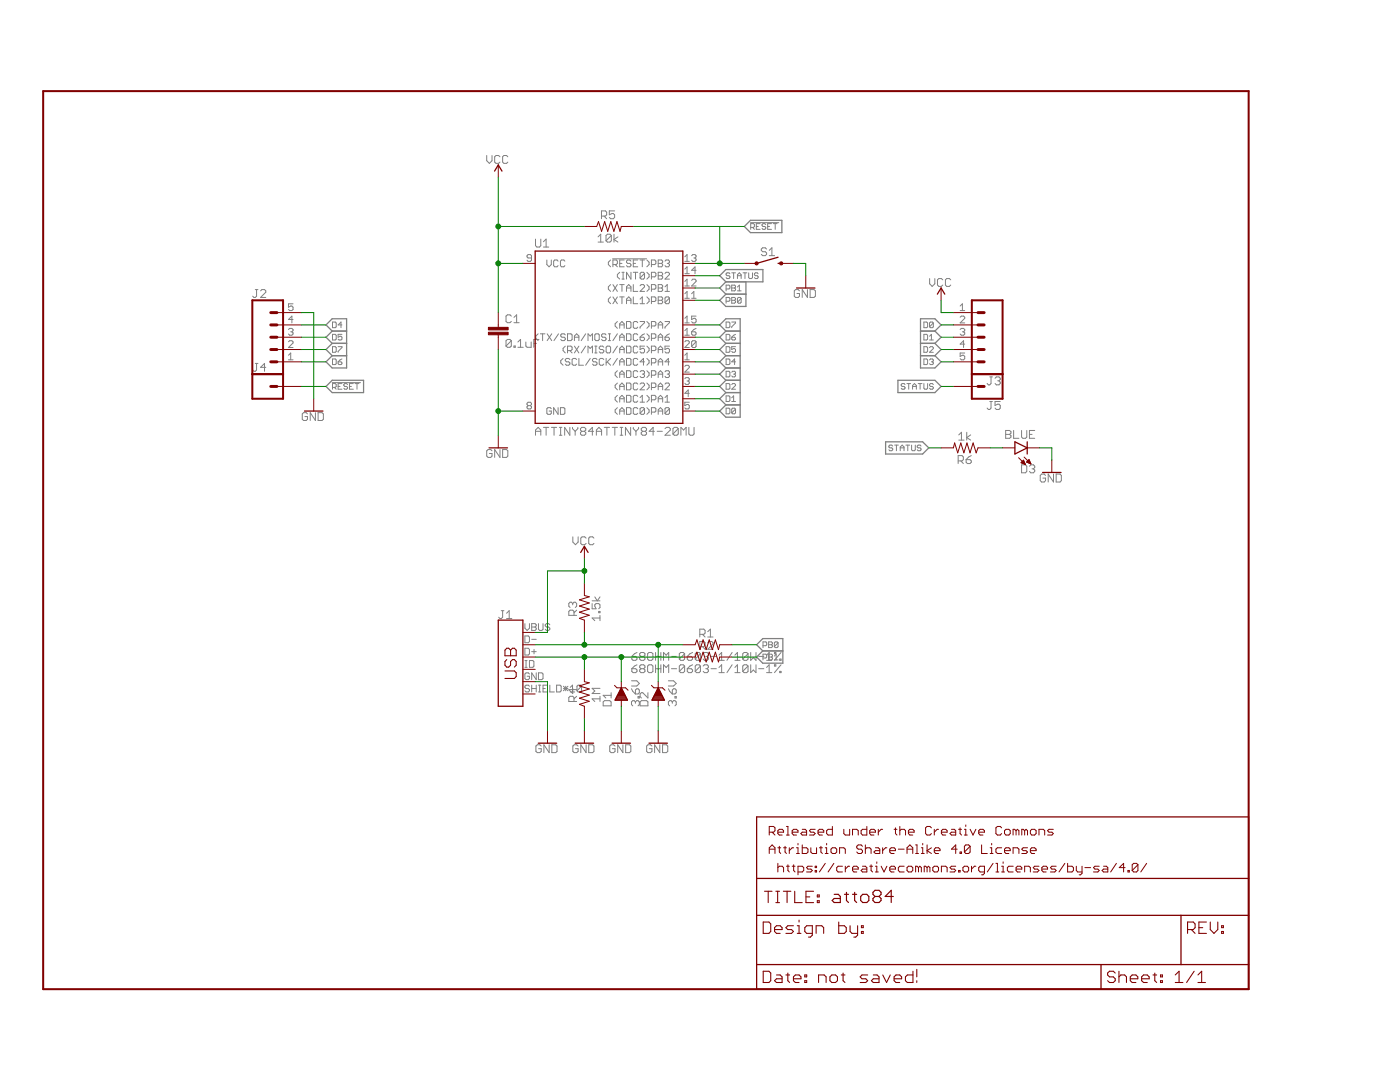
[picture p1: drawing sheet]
<svg xmlns="http://www.w3.org/2000/svg" width="279mm" height="216mm" viewBox="0 0 279 216" stroke-linecap="round" stroke-linejoin="round" font-family="sans-serif">
<g fill="none" stroke="#808080" stroke-width=".2">
<path d="M97.1 31v1.1l.6 .5 .5-.5v-1.1M99.8 31.3l-.3-.3h-.5l-.3 .3v1l.3 .3h.5l.3-.3M101.3 31.3l-.2-.3h-.5l-.3 .3v1l.3 .3h.5l.2-.3M50.9 57.8h.6M51.2 57.8v1.3l-.3 .3h-.2l-.3-.3M52 58l.3-.2h.5l.2 .2v.3l-1 1.1h1M106.1 51.5h-.7l-.2-.3 .2-.4h.5l.2 .2v.9l-.2 .3h-.5l-.2-.3M106.9 47.7v1.3l.2 .3h.6l.2-.3v-1.3M108.5 48.2l.5-.5v1.6M108.5 49.3h1M109.1 51.9v.9l.5 .4 .4-.4v-.9M111.4 52.1l-.2-.2h-.5l-.2 .2v.9l.2 .2h.5l.2-.2"/>
<path d="M112.7 52.1l-.2-.2h-.4l-.3 .2v.9l.3 .2h.4l.2-.2M119.4 47.3l.5-.6v1.6M119.4 48.3h1M120 43.1h.8l.3-.2v-.6l-.3-.2h-.8v1.5M120.5 43.1l.6 .5M121.9 59.2l-.5 .5v.5l.5 .4M121.9 51.9l-.5 .4v.5l.5 .4M121.9 56.8l-.5 .4v.5l.5 .4M122 47v1l-.3 .3h-.5l-.3-.3M122 47l-.3-.3h-.5l-.3 .3v1M122 47l-1.1 1M122.3 51.6h6.7"/>
<path d="M122.3 52.8h.7l.2-.2v-.5l-.2-.2h-.7v1.3M122.3 59.2l.9 1.4M122.3 56.8l.9 1.3M122.5 46.7v1.6M122.7 42.1h-1.1v.8l.5-.3h.3l.3 .3v.5l-.3 .2h-.5l-.3-.2M122.8 52.8l.4 .4M123.2 59.2l-.9 1.4M123.2 56.8l-.9 1.3M123.3 47.3l-.8 .5 .8 .5M123.7 59.2h.9M123.7 56.8h.9M123.7 54.3l-.5 .5v.4l.5 .5"/>
<path d="M123.7 52.6h.4M124.1 56.8v1.3M124.1 59.2v1.4M124.1 55.7h.5M124.1 54.3h.5M124.4 54.3v1.4M124.6 51.9h-.9v1.3h.9M125 58.1v-.9l.5-.4 .4 .4v.9M125 59.9h.9M125 57.5h.9M125.9 52.1l-.2-.2h-.5l-.2 .4 .2 .3h.5l.2 .4-.2 .2h-.5l-.2-.2M125.9 54.3v1.4l-.9-1.4v1.4"/>
<path d="M126.4 56.8v1.3h.9M126.4 59.2v1.4h.9M126.4 54.3h.9M126.4 52.6h.4M126.8 54.3v1.4M127.3 51.9h-.9v1.3h.9M127.7 51.9h.9M127.7 57l.3-.2h.4l.2 .2v.2l-.9 .9h.9M127.7 59.7l.5-.5v1.4M128.2 51.9v1.3M128.6 54.6v.9l-.2 .2h-.4l-.3-.2M128.6 54.6l-.2-.3h-.4l-.3 .3v.9"/>
<path d="M128.6 54.6l-.9 .9M129.1 51.9l.4 .4v.5l-.4 .4M129.1 54.3l.4 .5v.4l-.4 .5M129.1 56.8l.4 .4v.5l-.4 .4M129.1 59.2l.4 .5v.5l-.4 .4M130 52.8h.7l.2-.2v-.5l-.2-.2h-.7v1.3M130 55.2h.7l.2-.2v-.4l-.2-.3h-.7v1.4M130 57.7h.7l.2-.2v-.5l-.2-.2h-.7v1.3M131.4 51.9h.6l.2 .2-.2 .5 .2 .4-.2 .2h-.6zM131.4 54.3h.6l.2 .3-.2 .4 .2 .5-.2 .2h-.6zM131.4 56.8h.6l.2 .2-.2 .5 .2 .4-.2 .2h-.6zM131.4 59.2h.6l.2 .3-.2 .4 .2 .5-.2 .2h-.6z"/>
<path d="M131.4 59.9h.6M131.4 57.5h.6M131.4 55h.6M131.4 52.6h.6M132.7 52.1l.2-.2h.5l.2 .2-.2 .5M132.7 54.6l.2-.3h.5l.2 .3v.2l-.9 .9h.9M132.7 57.2l.5-.4v1.3M132.7 58.1h.9M133.2 52.6h.2M133.4 52.6l.2 .2-.2 .4h-.5l-.2-.2M133.6 59.5v.9l-.2 .2h-.5l-.2-.2M133.6 59.5l-.2-.3h-.5l-.2 .3v.9"/>
<path d="M133.6 59.5l-.9 .9M136.7 52.2h.9M136.7 51.2l.4-.4v1.4M136.7 53.7l.4-.4v1.3M136.7 56.2l.4-.5v1.4M136.7 58.6l.4-.4v1.3M136.7 59.5h.9M136.7 57.1h.9M136.7 54.6h.9M138 51l.3-.2h.4l.2 .2-.2 .5M138 55.9l.3-.2h.4l.2 .2v.3l-.9 .9h.9M138 59.5h.9"/>
<path d="M138 58.6l.5-.4v1.3M138.5 51.5h.2M138.7 51.5l.2 .2-.2 .5h-.4l-.3-.3M138.9 53.9h-.9l.7-.6v1.3M144.9 57.7h.6l.2-.2v-.4l-.2-.2h-.6v1.1M145.7 54.6l-.2-.2h-.4l-.2 .4 .2 .2h.4l.2 .4-.2 .2h-.4l-.2-.2M146 59.4h.6l.2 .1-.2 .4 .2 .4-.2 .2h-.6zM146 59.9h.6M146 57.5h.6M146 56.9h.6l.2 .2-.2 .4 .2 .3-.2 .2h-.6zM146 54.4h.8M146.4 54.4v1.2"/>
<path d="M147.2 55.6v-.8l.4-.4 .3 .4v.8M147.2 55h.7M147.2 58h.7M147.2 57.3l.4-.4v1.1M147.9 59.5l-.2-.1h-.3l-.2 .1v.8M147.9 59.5v.8l-.2 .2h-.3l-.2-.2M147.9 59.5l-.7 .8M148.3 54.4h.8M148.7 54.4v1.2M149.4 54.4v1l.2 .2h.4l.2-.2v-1M149.8 44.4h5.6M149.8 45.4h.6l.2-.2v-.4l-.2-.2h-.6v1.2"/>
<path d="M150.2 45.4l.4 .4M150.9 45.2h.4M151.3 54.6l-.2-.2h-.4l-.1 .2 .1 .4h.4l.2 .2-.2 .4h-.4l-.1-.2M151.7 44.6h-.8v1.2h.8M152.8 44.8l-.2-.2h-.3l-.2 .2 .2 .4h.3l.2 .2-.2 .4h-.3l-.2-.2M153 49.7l-.3-.3h-.5l-.3 .3v.3l.3 .2h.5l.3 .3v.3l-.3 .2h-.5l-.3-.2M153.2 45.2h.4M153.5 51h1.1M153.5 50l.6-.6v1.6M154 44.6h-.8v1.2h.8M154.3 44.6h.8M154.7 44.6v1.2"/>
<path d="M159.6 58l-.3-.2h-.5l-.3 .2v1.1l.3 .3h.5l.3-.3v-.5h-.6M161.1 57.8v1.6l-1-1.6v1.6M161.7 57.8h.8l.2 .2v1.1l-.2 .3h-.8zM185.5 55.6v1l.5 .5 .6-.5v-1M188.2 55.8l-.3-.2h-.5l-.3 .2v1.1l.3 .2h.5l.3-.2M189.7 55.8l-.2-.2h-.6l-.2 .2v1.1l.2 .2h.6l.2-.2M50.9 72.5h.6M51.2 72.5v1.3l-.3 .3h-.2l-.3-.3M53 73.3h-1l.8-.8v1.6M57.6 71.8h.9M57.6 68.2l.2-.2h.5l.2 .2v.2l-.9 .9h.9M57.6 65.7l.2-.2h.5l.2 .2v.3l-.2 .2"/>
<path d="M57.6 70.9l.4-.5v1.4M58 66.2h.3M58.3 66.2l.2 .2v.3l-.2 .2h-.5l-.2-.2M58.5 60.6h-.9v.7l.4-.2h.3l.2 .2v.4l-.2 .3h-.5l-.2-.3M58.5 63.8h-.9l.7-.7v1.3M66.3 76.3h5.6M66.4 64.3h.5l.2 .2v.7l-.2 .2h-.5zM66.4 66.7h.5l.2 .2v.8l-.2 .1h-.5zM66.4 77.3h.5l.2-.2v-.4l-.2-.2h-.5v1.2M66.4 69.2h.5l.2 .2v.7l-.2 .2h-.5zM66.4 71.6h.5l.2 .2v.8l-.2 .1h-.5zM66.7 77.3l.4 .4"/>
<path d="M67.5 77.1h.4M67.5 72.2h.6l.1 .4-.1 .1h-.4l-.2-.1zM67.5 69.2h.7v.2l-.7 .7v.2M68.2 64.8h-.7l.6-.5v1.1M68.2 66.7h-.7v.6l.4-.2 .3 .2v.4l-.1 .1h-.4l-.2-.1M68.2 76.5h-.7v1.2h.7M68.2 71.6l-.7 .6M69.4 76.7l-.2-.2h-.4l-.2 .4 .2 .2h.4l.2 .4-.2 .2h-.4l-.2-.2M69.7 77.1h.4M70.5 76.5h-.8v1.2h.8M70.9 76.5h.7M71.2 76.5v1.2"/>
<path d="M102 63.1l-.2-.3h-.5l-.3 .3v1l.3 .3h.5l.2-.3M102 68l-.2-.3h-.5l-.3 .3v1M102 68v1l-.2 .3h-.5l-.3-.3M102 68l-1 1M102.6 69h.2v.3h-.2zM102.6 64.4h1M102.6 63.3l.5-.5v1.6M103.4 69.3h1M103.4 68.2l.5-.5v1.6M104.9 68.2v.8l.3 .3h.8v-1.1M106.5 68.5h.6M107.4 66.6l-.5 .5v.4l.5 .5"/>
<path d="M107.6 67.7h-1.1v1.6M107.8 66.6h1M108.3 66.6v1.4M109.2 66.6l.9 1.4M110.1 66.6l-.9 1.4M111.5 66.6l-.9 1.4M112.4 71.5l-.5 .5v.4l.5 .5M112.8 66.8l-.2-.2h-.5l-.2 .2v.3l.2 .2h.5l.2 .2v.2l-.2 .3h-.5l-.2-.3M112.8 69.1l-.4 .4v.5l.4 .4M113.3 70h.6l.3-.3v-.4l-.3-.2h-.6v1.3M113.3 66.6h.6l.3 .2v.9l-.3 .3h-.6zM113.7 71.7l-.2-.2h-.4l-.3 .2v.3l.3 .2h.4l.2 .2v.2l-.2 .3h-.4l-.3-.3"/>
<path d="M113.7 70l.5 .4M114.6 68v-.9l.5-.5 .4 .5v.9M114.6 69.1l.9 1.3M114.6 67.3h.9M115.1 71.7l-.2-.2h-.5l-.2 .2v.9l.2 .3h.5l.2-.3M115.5 71.5v1.4h.9M115.5 69.1l-.9 1.3M116.9 69.1l-.9 1.3M116.9 66.6l-.9 1.4M117.3 68v-1.4l.5 .5 .4-.5v1.4M117.3 70.4v-1.3l.5 .4 .4-.4v1.3M117.8 71.5l-.9 1.4"/>
<path d="M118.7 69.1h.4M118.7 70.4h.4M118.9 66.6h.5l.2 .2v.9l-.2 .3h-.5l-.2-.3v-.9zM118.9 69.1v1.3M119.1 71.7l-.2-.2h-.4l-.3 .2v.3l.3 .2h.4l.2 .2v.2l-.2 .3h-.4l-.3-.3M120.5 69.3l-.2-.2h-.5l-.2 .2v.2l.2 .2h.5l.2 .3v.2l-.2 .2h-.5l-.2-.2M120.5 71.7l-.2-.2h-.5l-.2 .2v.9l.2 .3h.5l.2-.3M120.9 66.8l-.2-.2h-.4l-.2 .2 .2 .5h.4l.2 .2-.2 .5h-.4l-.2-.3M121 71.5v1.4M121.2 69.1h.4l.3 .2v.9l-.3 .2h-.4l-.2-.2v-.9zM121.2 72.2l.7 .7M121.4 66.6h.5"/>
<path d="M121.4 68h.5M121.6 66.6v1.4M121.9 71.5l-.9 .9M123.2 74l-.4 .4v.5l.4 .4M123.2 64.2l-.4 .4v.4l.4 .5M123.2 76.4l-.4 .5v.4l.4 .5M123.2 78.9l-.4 .4v.5l.4 .4M123.2 71.5l-.9 1.4M123.2 69.1l-.9 1.3M123.2 66.6l-.9 1.4M123.7 65.5v-.9l.4-.4 .5 .4v.9M123.7 68v-.9l.4-.5 .5 .5v.9"/>
<path d="M123.7 70.4v-.9l.4-.4 .5 .4v.9M123.7 72.9v-.9l.4-.5 .5 .5v.9M123.7 75.3v-.9l.4-.4 .5 .4v.9M123.7 77.8v-.9l.4-.5 .5 .5v.9M123.7 74.7h.9M123.7 77.1h.9M123.7 79.6h.9M123.7 72.2h.9M123.7 69.7h.9M123.7 67.3h.9M123.7 64.8h.9M125 69.1h.7l.2 .2v.9l-.2 .2h-.7z"/>
<path d="M125 60.6v-.9l.5-.5 .4 .5v.9M125 64.2h.7l.2 .2v.9l-.2 .2h-.7zM125 66.6h.7l.2 .2v.9l-.2 .3h-.7zM125 71.5h.7l.2 .2v.9l-.2 .3h-.7zM125 74h.7l.2 .2v.9l-.2 .2h-.7zM125 76.4h.7l.2 .2v1l-.2 .2h-.7zM125 78.9h.7l.2 .2v.9l-.2 .2h-.7zM127.3 64.4l-.2-.2h-.5l-.2 .2v.9l.2 .2h.5l.2-.2M127.3 66.8l-.2-.2h-.5l-.2 .2v.9l.2 .3h.5l.2-.3M127.3 69.3l-.2-.2h-.5l-.2 .2v.9l.2 .2h.5l.2-.2M127.3 71.7l-.2-.2h-.5l-.2 .2v.9l.2 .3h.5l.2-.3M127.3 74.2l-.2-.2h-.5l-.2 .2v.9l.2 .2h.5l.2-.2"/>
<path d="M127.3 76.6l-.2-.2h-.5l-.2 .2v1l.2 .2h.5l.2-.2M127.3 79.1l-.2-.2h-.5l-.2 .2v.9l.2 .2h.5l.2-.2M127.7 74.2l.3-.2h.4l.2 .2-.2 .5M127.7 64.2h.9v.2l-.9 .9v.2M127.7 67.3h.7l.2 .2v.2l-.2 .3h-.4l-.3-.3zM127.7 76.6l.3-.2h.4l.2 .2v.3l-.9 .9h.9M127.7 79.3l.5-.4v1.3M127.7 60.6h.9M128.2 74.7h.2M128.4 74.7l.2 .2-.2 .4h-.4l-.3-.2M128.6 69.1h-.9v.6l.5-.2h.2l.2 .2v.5l-.2 .2h-.4l-.3-.2M128.6 72.2h-.9l.7-.7v1.4"/>
<path d="M128.6 66.6l-.4 .2-.5 .5M129.1 78.9l.4 .4v.5l-.4 .4M129.1 76.4l.4 .5v.4l-.4 .5M129.1 74l.4 .4v.5l-.4 .4M129.1 64.2l.4 .4v.4l-.4 .5M129.1 66.6l.4 .5v.4l-.4 .5M129.1 69.1l.4 .4v.5l-.4 .4M129.1 71.5l.4 .5v.4l-.4 .5M130 70h.7l.2-.3v-.4l-.2-.2h-.7v1.3M130 74.9h.7l.2-.2v-.5l-.2-.2h-.7v1.3M130 60.2h.7l.2-.3v-.4l-.2-.3h-.7v1.4M130 65h.7l.2-.2v-.4l-.2-.2h-.7v1.3"/>
<path d="M130 67.5h.7l.2-.2v-.5l-.2-.2h-.7v1.4M130 72.4h.7l.2-.2v-.5l-.2-.2h-.7v1.4M130 77.3h.7l.2-.2v-.5l-.2-.2h-.7v1.4M130 79.8h.7l.2-.2v-.5l-.2-.2h-.7v1.3M131.4 70.4v-.9l.4-.4 .4 .4v.9M131.4 68v-.9l.4-.5 .4 .5v.9M131.4 74.7h.8M131.4 65.5v-.9l.4-.4 .4 .4v.9M131.4 72.9v-.9l.4-.5 .4 .5v.9M131.4 75.3v-.9l.4-.4 .4 .4v.9M131.4 77.8v-.9l.4-.5 .4 .5v.9M131.4 77.1h.8"/>
<path d="M131.4 79.6h.8M131.4 72.2h.8M131.4 69.7h.8M131.4 67.3h.8M131.4 64.8h.8M132.7 74.2l.2-.2h.5l.2 .2-.2 .5M132.7 64.2h.9v.2l-.9 .9v.2M132.7 67.3h.7l.2 .2v.2l-.2 .3h-.5l-.2-.3zM132.7 76.6l.2-.2h.5l.2 .2v.3l-.9 .9h.9M132.7 79.3l.5-.4v1.3M133.2 74.7h.2M133.4 74.7l.2 .2-.2 .4h-.5l-.2-.2"/>
<path d="M133.6 69.1h-.9v.6l.5-.2h.2l.2 .2v.5l-.2 .2h-.5l-.2-.2M133.6 72.2h-.9l.7-.7v1.4M133.6 66.6l-.4 .2-.5 .5M136.7 75.6l.2-.2h.5l.2 .2-.2 .4M136.7 73.1l.2-.2h.5l.2 .2v.2l-.9 1h.9M136.7 68.2l.2-.2h.5l.2 .2v.2l-.9 .9h.9M136.7 70.9l.4-.5v1.4M136.7 63.5l.4-.4v1.3M136.7 66l.4-.5v1.4M136.7 71.8h.9M136.7 66.9h.9M136.7 64.4h.9"/>
<path d="M137.1 76h.3M137.4 76l.2 .2-.2 .5h-.5l-.2-.2M137.6 78.5h-.9l.7-.7v1.3M138 66.2h.7l.2 .2v.3l-.2 .2h-.4l-.3-.2zM138.9 68.2v.9l-.2 .2h-.4l-.3-.2M138.9 68.2l-.2-.2h-.4l-.3 .2v.9M138.9 63.1h-.9v.7l.5-.3h.2l.2 .3v.4l-.2 .2h-.4l-.3-.2M138.9 68.2l-.9 .9M138.9 65.5l-.4 .2-.5 .5M144.9 60.1h.6l.2-.2v-.4l-.2-.1h-.6v1.1M144.9 76.5h.6l.2 .2v.8l-.2 .2h-.6zM144.9 74.1h.6l.2 .2v.7l-.2 .2h-.6z"/>
<path d="M144.9 71.6h.6l.2 .2v.8l-.2 .1h-.6zM144.9 79h.6l.2 .2v.7l-.2 .2h-.6zM144.9 64.3h.6l.2 .2v.7l-.2 .2h-.6zM144.9 66.7h.6l.2 .2v.8l-.2 .1h-.6zM144.9 69.2h.6l.2 .2v.7l-.2 .2h-.6zM146 67.3h.6l.2 .4-.2 .1h-.4l-.2-.1zM146 74.3l.2-.2h.4l.2 .2-.2 .4M146 64.3h.8v.2l-.8 .7v.2M146 76.7l.2-.2h.4l.2 .2v.2l-.8 .8h.8M146 79.4l.4-.4v1.1M146.4 74.7h.2M146.6 74.7l.2 .1-.2 .4h-.4l-.2-.2"/>
<path d="M146.8 72.2h-.8l.6-.6v1.1M146.8 69.2h-.8v.5l.4-.1 .4 .1v.4l-.2 .2h-.4l-.2-.2M146.8 66.7l-.8 .6M180.6 76.7l-.2-.2h-.4l-.1 .2 .1 .4h.4l.2 .2-.2 .4h-.4l-.1-.2M181 76.5h.7M181.4 76.5v1.2M182.1 77.1h.8M182.1 77.7v-.8l.4-.4 .4 .4v.8M183.2 76.5h.8M183.6 76.5v1.2M184.4 64.3h.5l.2 .2v.7l-.2 .2h-.5zM184.4 66.7h.5l.2 .2v.8l-.2 .1h-.5z"/>
<path d="M184.4 69.2h.5l.2 .2v.7l-.2 .2h-.5zM184.4 71.6h.5l.2 .2v.8l-.2 .1h-.5zM184.4 76.5v1l.2 .2h.3l.2-.2v-1M185.5 69.4l.2-.2h.4l.2 .2v.2l-.8 .7h.8M185.5 71.8l.2-.2h.4l.2 .2-.2 .4M185.5 67.8h.8M185.5 67.1l.4-.4v1.1M185.9 72.2h.2M186.1 72.2l.2 .2-.2 .3h-.4l-.2-.1M186.3 64.5l-.2-.2h-.4l-.2 .2v.7M186.3 76.7l-.2-.2h-.4l-.2 .4 .2 .2h.4l.2 .4-.2 .2h-.4l-.2-.2M186.3 64.5v.7l-.2 .2h-.4l-.2-.2"/>
<path d="M186.3 64.5l-.8 .7M191.6 65.7l.3-.2h.4l.2 .2v.3l-.2 .2M191.6 63.3l.3-.2h.4l.2 .2v.2l-.9 .9h.9M191.6 62h.9M191.6 61.1l.5-.5v1.4M192.1 66.2h.2M192.3 66.2l.2 .2v.3l-.2 .2h-.4l-.3-.2M192.5 70.4h-.9v.7l.5-.2h.2l.2 .2v.5l-.2 .2h-.4l-.3-.2M192.5 68.7h-.9l.7-.7v1.3M197.5 75.2h.6M197.8 75.2v1.3l-.3 .3h-.2l-.3-.3M198.6 75.5l.2-.3h.6l.2 .3v.2l-.2 .3"/>
<path d="M199.1 76h.3M199.4 76l.2 .3v.2l-.2 .3h-.6l-.2-.3M61.4 82.6l-.3-.3h-.5l-.3 .3v1.1l.3 .2h.5l.3-.2v-.6h-.5M62.9 82.3v1.6l-1-1.6v1.6M63.5 82.3h.8l.2 .3v1.1l-.2 .2h-.8zM98.2 90l-.3-.3h-.5l-.3 .3v1l.3 .3h.5l.3-.3v-.5h-.5M99.8 89.7v1.6l-1.1-1.6v1.6M100.3 89.7h.8l.2 .3v1l-.2 .3h-.8zM105.4 80.9l-.2-.2v-.2l.2-.2h.5l.2 .2-.2 .4M105.4 80.9l-.2 .3v.2l.2 .2h.5l.2-.2v-.2l-.2-.3M105.4 80.9h.5M106.9 86.8v-1l.5-.5 .5 .5v1"/>
<path d="M106.9 86.1h1M108.5 85.3h1M109 85.3v1.5M110 81.6l-.2-.3h-.5l-.2 .3v.9l.2 .2h.5l.2-.2v-.5h-.4M110 85.3h1.1M110.6 85.3v1.5M111.4 81.3v1.4l-.9-1.4v1.4M111.6 85.3h.5M111.6 86.8h.5M111.8 81.3h.7l.2 .3v.9l-.2 .2h-.7zM111.9 85.3v1.5M113.7 85.3v1.5l-1-1.5v1.5"/>
<path d="M114.3 85.3v.2l.5 .6M114.8 86.1v.7M115.3 85.3v.2l-.5 .6M116.1 86.1h.5M116.1 86.1l-.3-.3v-.3l.3-.2h.5l.3 .2v.3l-.3 .3M116.1 86.1l-.3 .2v.3l.3 .2h.5l.3-.2v-.3l-.3-.2M118.5 86.1h-1.1l.8-.8v1.5M119 86.1h1.1M119 86.8v-1l.5-.5 .6 .5v1M120.6 85.3h1M121.1 85.3v1.5M122.2 85.3h1"/>
<path d="M122.7 85.3v1.5M123.2 81.3l-.4 .5v.4l.4 .5M123.7 80.2v-.9l.4-.4 .5 .4v.9M123.7 82.7v-.9l.4-.5 .5 .5v.9M123.7 82h.9M123.8 85.3h.5M123.8 86.8h.5M124 85.3v1.5M125 81.3h.7l.2 .3v.9l-.2 .2h-.7zM125.9 85.3v1.5l-1.1-1.5v1.5M126.4 85.3v.2l.5 .6M126.9 86.1v.7"/>
<path d="M127.3 81.6l-.2-.3h-.5l-.2 .3v.9l.2 .2h.5l.2-.2M127.4 85.3v.2l-.5 .6M127.7 80.2h.9M128.2 86.1h.6M128.2 86.1l-.2-.3v-.3l.2-.2h.6l.2 .2v.3l-.2 .3M128.2 86.1l-.2 .2v.3l.2 .2h.6l.2-.2v-.3l-.2-.2M128.6 81.6v.9l-.2 .2h-.4l-.3-.2M128.6 81.6l-.2-.3h-.4l-.3 .3v.9M128.6 81.6l-.9 .9M129.1 81.3l.4 .5v.4l-.4 .5M130 82.2h.7l.2-.2v-.4l-.2-.3h-.7v1.4M130.6 86.1h-1l.7-.8v1.5"/>
<path d="M131.1 86.1h1.1M131.4 80.2v-.9l.4-.4 .4 .4v.9M131.4 82.7v-.9l.4-.5 .4 .5v.9M131.4 82h.8M132.7 85.5l.3-.2h.5l.3 .2v.3l-1.1 1h1.1M132.7 80.2h.9M133.6 81.6v.9l-.2 .2h-.5l-.2-.2M133.6 81.6l-.2-.3h-.5l-.2 .3v.9M133.6 81.6l-.9 .9M135.4 85.5l-.3-.2h-.5l-.3 .2v1.1M135.4 85.5v1.1l-.3 .2h-.5l-.3-.2M135.4 85.5l-1.1 1.1"/>
<path d="M135.9 86.8v-1.5l.5 .5 .5-.5v1.5M137.5 85.3v1.3l.2 .2h.6l.2-.2v-1.3M137.6 80.3h-.9v.6l.4-.2h.3l.2 .2v.5l-.2 .2h-.5l-.2-.2M144.9 81.4h.6l.2 .2v.8l-.2 .2h-.6zM146 80.1h.8M146.8 81.6l-.2-.2h-.4l-.2 .2v.8M146.8 81.6v.8l-.2 .2h-.4l-.2-.2M146.8 81.6l-.8 .8M178.2 89l-.2-.2h-.4l-.2 .2 .2 .4h.4l.2 .2-.2 .3h-.4l-.2-.2M178.5 88.8h.8M178.9 88.8v1.1M179.7 89.4h.7"/>
<path d="M179.7 89.9v-.7l.3-.4 .4 .4v.7M180.8 88.8h.7M181.2 88.8v1.1M181.9 88.8v.9l.2 .2h.4l.2-.2v-.9M183.8 89l-.2-.2h-.4l-.2 .4 .2 .2h.4l.2 .3-.2 .2h-.4l-.2-.2M191.2 92h.8l.3-.3v-.5l-.3-.3h-.8v1.6M191.3 86.8l.6-.5v1.5M191.3 87.8h1.1M191.7 92l.6 .5M192.8 91.7h.8l.2 .3v.2l-.2 .3h-.5l-.3-.3zM192.9 86.3v1.5M193.7 86.8l-.8 .5 .8 .5"/>
<path d="M193.8 90.9l-.5 .3-.5 .5M197.5 80.1h.6M197.8 80.1v1.3l-.3 .3h-.2l-.3-.3M199.6 80.1h-1v.8l.5-.3h.3l.2 .3v.5l-.2 .3h-.6l-.2-.3M200.7 85.9h.8l.3 .2v.3l-.3 .3 .3 .2v.3l-.3 .3h-.8zM200.7 86.7h.8M202.3 85.9v1.6h1M203.9 85.9v1.3l.2 .3h.6l.2-.3v-1.3M203.9 92.8h.8l.2 .2v1.1l-.2 .2h-.8zM205.4 86.7h.6M205.4 93l.3-.2h.5l.3 .2v.3l-.3 .3M206 93.6h.2"/>
<path d="M206.2 93.6l.3 .2v.3l-.3 .2h-.5l-.3-.2M206.5 85.9h-1.1v1.6h1.1M208.7 94.9l-.3-.3h-.5l-.3 .3v1l.3 .3h.5l.3-.3v-.5h-.6M210.2 94.6v1.6l-1-1.6v1.6M210.8 94.6h.8l.2 .3v1l-.2 .3h-.8zM114.3 107.1v1.1l.6 .5 .5-.5v-1.1M117 107.4l-.3-.3h-.5l-.3 .3v1l.3 .3h.5l.3-.3M118.2 119.9h1.5M118.5 107.4l-.2-.3h-.5l-.3 .3v1l.3 .3h.5l.2-.3M118.7 119.1l.5 .8 .5-.8M100 121.9h.6M100.3 121.9v1.3l-.3 .2h-.2l-.3-.2"/>
<path d="M101.1 123.4h1.1M101.1 122.4l.5-.5v1.5M104.8 124.4v.9l.4 .5 .5-.5v-.9M104.8 126.9h.6l.3 .2v.9l-.3 .2h-.6zM104.8 129.3h.6l.3 .3v.9l-.3 .2h-.6zM104.8 133.2h.4M104.8 131.8h.4M105 131.8v1.4M105.7 134.5l-.3-.2h-.4l-.2 .2v.9l.2 .2h.4l.3-.2v-.5h-.5M105.7 136.9l-.3-.2h-.4l-.2 .2v.3l.2 .2h.4l.3 .2v.2l-.3 .3h-.4l-.2-.3M105.7 131.8h.6l.3 .2v.9l-.3 .3h-.6zM106.1 130h.9"/>
<path d="M106.1 127.6h.9M106.1 124.4h.7l.2 .3-.2 .4 .2 .5-.2 .2h-.7zM106.1 136.7v1.4M106.1 125.1h.7M106.1 137.4h.9M106.6 129.6v.9M107 134.3v1.3l-.9-1.3v1.3M107 136.7v1.4M107.5 124.4v1.2l.2 .2h.4l.3-.2v-1.2M107.5 134.3h.6l.3 .2v.9l-.3 .2h-.6zM107.5 136.7h.4M107.5 138.1h.4"/>
<path d="M107.7 136.7v1.4M108.4 137.4h.4M109.3 136.7h-.9v1.4h.9M109.7 124.7l-.2-.3h-.4l-.3 .5 .3 .2h.4l.2 .5-.2 .2h-.4l-.3-.2M109.7 136.7v1.4h.9M111.1 136.7h.7l.2 .2v.9l-.2 .3h-.7zM112.4 137.4h.9M112.4 136.9l.9 .9M112.9 136.9v.9M113.3 136.9l-.9 .9M113.8 137.2l.5-.5v1.4M113.8 138.1h.9"/>
<path d="M114.3 120.4v.3M114.3 137.4v1l-.8-.8h1.6M114.3 120.4l-.3-.2h-.2l-.3 .2v.5l.3 .3M114.3 120.4l.3-.2h.2l.3 .2v.5l-.3 .3M114.6 122.8v-.8l-.3-.2h-.5l-.3 .2v.8h1.6M114.6 140v-.8l-.3-.3h-.5l-.3 .3v.8h1.6M115.1 121.8l-.5 .5M115.1 138.9l-.5 .5M116.1 136.9l-.3-.2h-.4l-.3 .2v.9M116.1 136.9v.9l-.3 .3h-.4l-.3-.3M116.1 136.9l-1 .9M118.2 120.4v1.1h.8l-.3-.6v-.2l.3-.3h.5l.2 .3v.5l-.2 .3"/>
<path d="M119.5 122h.2v.3h-.2zM119.7 123.3h-1.5l.5 .5M119.7 122.8v1M119.7 138.9v1.1M119.7 139.4h-1.5l.5 .6M119.7 137.4h-1.5l.5 .5-.5 .5h1.5M122 138.2v1.1M122 138.7h-1.6l.5 .6M126 137.4l.3 .5 .5 .6M126 135.8h1.1l.5 .6-.5 .5h-1.1M126.1 131h.8l.2 .2v.3l-.2 .3h-.6l-.2-.3zM126.1 133.4h.8l.2 .3v.3l-.2 .2h-.6l-.2-.2z"/>
<path d="M126.8 137.7l.3-.3h.2l.3 .3v.5l-.3 .3h-.5zM127.1 130.2l-.5 .3-.5 .5M127.1 132.7l-.5 .2-.5 .5M127.3 139h.3v.3h-.3zM127.9 131l-.2 .2v.3l.2 .3h.6l.2-.3v-.3l-.2-.2M127.9 131h.6M127.9 131l-.2-.3v-.2l.2-.3h.6l.2 .3v.2l-.2 .3M127.9 133.4l-.2-.2v-.3l.2-.2h.6l.2 .2v.3l-.2 .2M127.9 133.4l-.2 .3v.3l.2 .2h.6l.2-.2v-.3l-.2-.3M127.9 133.4h.6M129.2 130.5l.3-.3h.5l.3 .3v1l-.3 .3h-.5l-.3-.3zM129.2 132.9l.3-.2h.5l.3 .2v1.1l-.3 .2h-.5l-.3-.2z"/>
<path d="M129.3 138.2v1.1l-1-1.1h-.3l-.3 .3v.5l.3 .3M130.8 131h1.1M130.8 130.2v1.6M130.8 132.7v1.5M130.8 133.4h1.1M131.9 130.2v1.6M131.9 132.7v1.5M132.4 131.8v-1.6l.5 .5 .6-.5v1.6M132.4 134.2v-1.5l.5 .5 .6-.5v1.5M133.4 135.8h1l.6 .6-.6 .5h-1M133.4 137.4l.2 .5 .6 .6M134 131h1"/>
<path d="M134 133.4h1M134.2 137.7l.2-.3h.3l.3 .3v.5l-.3 .3h-.5zM134.7 139h.3v.3h-.3zM136.6 130.5v1l-.2 .3h-.6l-.2-.3M136.6 130.5l-.2-.3h-.6l-.2 .3v1M136.6 132.9l-.2-.2h-.6l-.2 .2v1.1M136.6 132.9v1.1l-.2 .2h-.6l-.2-.2M136.6 130.5l-1 1M136.6 132.9l-1 1.1M137.2 131h.7l.3 .2v.3l-.3 .3h-.5l-.2-.3zM137.2 133.4h.7l.3 .3v.3l-.3 .2h-.5l-.2-.2zM138.2 130.2l-.5 .3-.5 .5"/>
<path d="M138.2 132.7l-.5 .2-.5 .5M139.7 126.6h.8l.2-.3v-.5l-.2-.3h-.8v1.6M139.7 129h.8l.2-.2v-.6l-.2-.2h-.8v1.6M139.8 130.5v1l-.3 .3h-.5l-.3-.3M139.8 130.5l-.3-.3h-.5l-.3 .3v1M139.8 132.9l-.3-.2h-.5l-.3 .2v1.1M139.8 132.9v1.1l-.3 .2h-.5l-.3-.2M139.8 130.5l-1.1 1M139.8 132.9l-1.1 1.1M140.2 126.6l.5 .5M140.2 129l.5 .6M140.3 130.5l.3-.3h.5l.3 .3v.2l-.3 .3"/>
<path d="M140.3 132.9l.3-.2h.5l.3 .2v.3l-.3 .2M140.8 131h.3M140.8 133.4h.3M141.1 131l.3 .2v.3l-.3 .3h-.5l-.3-.3M141.1 133.4l.3 .3v.3l-.3 .2h-.5l-.3-.2M141.2 128.2l.3-.2h.5l.3 .2v.3l-1.1 1.1h1.1M141.2 126l.6-.5v1.6M141.2 127.1h1.1M141.9 131h1.1M141.9 133.4h1.1M143.5 131.8h1M143.5 130.7l.5-.5v1.6"/>
<path d="M143.5 133.2l.5-.5v1.5M143.5 134.2h1M146.1 130.2l-1 1.6M146.1 132.7l-1 1.5M146.7 131.8h1M146.7 130.7l.5-.5v1.6M146.7 133.2l.5-.5v1.5M146.7 134.2h1M149.3 130.5v1l-.3 .3h-.5l-.3-.3M149.3 130.5l-.3-.3h-.5l-.3 .3v1M149.3 132.9l-.3-.2h-.5l-.3 .2v1.1M149.3 132.9v1.1l-.3 .2h-.5l-.3-.2"/>
<path d="M149.3 130.5l-1.1 1M149.3 132.9l-1.1 1.1M149.8 130.2v1.6l.5-.6 .6 .6v-1.6M149.8 132.7v1.5l.5-.5 .6 .5v-1.5M151.4 131h1M151.4 133.4h1M152.3 128.8h.5l.2-.1v-.4l-.2-.2h-.5v1.1M152.3 131.3h.5l.2-.2v-.4l-.2-.2h-.5v1.2M153 131.8h1M153 130.7l.5-.5v1.6M153 133.2l.5-.5v1.5M153 134.2h1"/>
<path d="M153.4 128.1h.6l.2 .2-.2 .4 .2 .3-.2 .2h-.6zM153.4 130.5h.6l.2 .2-.2 .4 .2 .4-.2 .2h-.6zM153.4 128.7h.6M153.4 131.1h.6M154.5 131.7h.8M154.5 130.9l.4-.4v1.2M154.6 130.2h.2v.3h-.2zM154.6 132.7h.2v.2h-.2zM155.3 128.3l-.2-.2h-.4l-.2 .2v.7M155.3 128.3v.7l-.2 .2h-.4l-.2-.2M155.3 128.3l-.8 .7M155.6 131.5h.3v.3h-.3z"/>
<path d="M155.6 134h.3v.2h-.3zM155.9 130.2l-1.3 1.6M155.9 132.7l-1.3 1.5M108 148.9l-.3-.3h-.5l-.2 .3v1l.2 .3h.5l.3-.3v-.5h-.5M109.6 148.6v1.6l-1.1-1.6v1.6M110.1 148.6h.8l.3 .3v1l-.3 .3h-.8zM115.4 148.9l-.3-.3h-.5l-.3 .3v1l.3 .3h.5l.3-.3v-.5h-.5M117 148.6v1.6l-1.1-1.6v1.6M117.5 148.6h.8l.2 .3v1l-.2 .3h-.8zM120.4 140.1l.2-.3h1.1l.3 .3v.7h-1.6zM122.7 148.9l-.2-.3h-.5l-.3 .3v1l.3 .3h.5l.2-.3v-.5h-.5M124.3 148.6v1.6l-1-1.6v1.6"/>
<path d="M124.9 148.6h.7l.3 .3v1l-.3 .3h-.7zM126.8 140.1l-.2-.3h-.3l-.3 .3v.5l.3 .2M126.8 140.1l.3-.3h.2l.3 .3v.5l-.3 .2M126.8 140.1v.2M127.7 140.1l.3-.3h1.1l.2 .3v.7h-1.6zM130.1 148.9l-.3-.3h-.5l-.2 .3v1l.2 .3h.5l.3-.3v-.5h-.5M131.7 148.6v1.6l-1.1-1.6v1.6M132.2 148.6h.8l.3 .3v1l-.3 .3h-.8zM134.2 140.1l-.3-.3h-.3l-.2 .3v.5l.2 .2M134.2 140.1l.2-.3h.3l.3 .3v.5l-.3 .2M134.2 140.1v.2"/>
</g>
<g fill="none" stroke="#808080" stroke-width=".25">
<path d="M144.9 58.7h4M144.9 56.2l-1.3 1.3 1.3 1.2M144.9 53.8h7.4v2.4h-7.4l-1.3-1.2zM148.5 45.2l1.3-1.2h6.2v2.4h-6.2zM148.9 56.2v5h-4l-1.3-1.3 1.3-1.2M65.1 77.1l1.2-1.2h6.3v2.4h-6.3zM66.3 66.1h2.9M66.3 66.1l-1.2-1.3 1.2-1.2h2.9v9.8h-2.9l-1.2-1.2 1.2-1.2M66.3 68.5h2.9M66.3 71h2.9M66.3 66.1l-1.2 1.2 1.2 1.2M66.3 68.5l-1.2 1.2 1.2 1.3"/>
<path d="M144.9 66.1l-1.3-1.3 1.3-1.2h2.8v19.6h-2.8l-1.3-1.2 1.3-1.2M144.9 66.1h2.8M144.9 78.3l-1.3 1.3 1.3 1.2M144.9 78.3h2.8M144.9 68.5h2.8M144.9 75.9l-1.3 1.2 1.3 1.2M144.9 75.9h2.8M144.9 71h2.8M144.9 73.4l-1.3 1.3 1.3 1.2M144.9 73.4h2.8M144.9 71l-1.3 1.2 1.3 1.2M144.9 68.5l-1.3 1.2 1.3 1.3"/>
<path d="M144.9 66.1l-1.3 1.2 1.3 1.2M179.2 75.9h7.4l1.2 1.2-1.2 1.2h-7.4zM183.7 66.1h2.9M183.7 68.5h2.9M183.7 71h2.9M186.6 66.1l1.2-1.3-1.2-1.2h-2.9v9.8h2.9l1.2-1.2-1.2-1.2M186.6 66.1l1.2 1.2-1.2 1.2M186.6 68.5l1.2 1.2-1.2 1.3M144.9 80.8h2.8M176.7 88.2h7.4l1.3 1.2-1.3 1.2h-7.4zM151 128.7l1.2-1.3h4v4.9h-4l-1.2-1.2 1.2-1.2zM152.2 129.9h4"/>
</g>
<g fill="none" stroke="#800000" stroke-width=".25">
<path d="M98.7 34.1l.7-1.2 .8 1.2M106.8 50.1h29.5v34.4h-29.5zM155.3 52.6h.6M155.3 51.3l-4.3 1.3M159 57.5h3.6M187.1 58.7l.7-1.2 .8 1.2M60.8 82h3.7M97.6 89.4h3.7M202.5 88.2l2.5 1.2-2.5 1.2zM205 88.2v2.4M208.1 94.3h3.7M115.9 110.2l.7-1.2 .8 1.2"/>
<path d="M99.4 123.7h5v17.2h-5zM122.9 139.5h2.2M123 139.3h2M123.1 139h1.8M123.2 138.8h1.6M123.3 138.6h1.4M123.4 138.4h1.2M123.5 138.2h1M123.6 138h.8M123.7 137.8h.5M123.8 137.5h.3M124 137.3h.1"/>
<path d="M124 137.2l1.2 2.5h-2.4zM130.2 139.5h2.3M130.3 139.3h2.1M130.5 139h1.7M130.6 138.8h1.5M130.7 138.6h1.3M130.8 138.4h1.1M130.9 138.2h.9M131 138h.7M131.1 137.8h.5M131.2 137.5h.3M131.3 137.3h.1"/>
<path d="M131.4 137.2l1.2 2.5h-2.5zM107.4 148.3h3.7M114.8 148.3h3.7M122.2 148.3h3.6M129.5 148.3h3.7M151 163h98.2v34.4h-98.2zM151 175.3h98.2M151 182.6h98.2M151 192.5h98.2M219.7 192.5v4.9M235.7 182.6v9.9"/>
</g>
<g fill="none" stroke="#800000" stroke-width=".2">
<path d="M99.4 32.9v2.5M104.4 52.6h2.4M116.6 45.2h2.5l.3-1 .7 2 .6-2 .6 2 .6-2 .6 2 .6-2 .6 2 .3-1h2.4M136.3 52.6h2.4M136.3 59.9h2.4M136.3 57.5h2.4M136.3 55h2.4M148.5 52.6h2.5M155.9 52.6h2.4M160.8 55v2.5M187.8 57.5v2.4M55.3 77.1h4.9"/>
<path d="M55.3 72.2h4.9M55.3 69.7h4.9M55.3 67.3h4.9M55.3 64.8h4.9M55.3 62.4h4.9M62.6 79.6v2.4M99.4 62.4v2.9M99.4 66.8v2.9M136.3 74.7h2.4M136.3 77.1h2.4M136.3 79.6h2.4M136.3 72.2h2.4"/>
<path d="M136.3 69.7h2.4M136.3 67.3h2.4M136.3 64.8h2.4M190.3 77.1h4.9M190.3 72.2h4.9M190.3 69.7h4.9M190.3 67.3h4.9M190.3 64.8h4.9M190.3 62.4h4.9M99.4 86.9v2.5M104.4 82h2.4M136.3 82h2.4"/>
<path d="M187.8 89.4h2.5l.2-1 .6 2 .6-2 .7 2 .6-2 .6 2 .6-2 .6 2 .4-1h2.4M200.1 89.4h2.4M203.3 91.3l1.3 1.4M203.9 92.4h.6M203.9 92.2h.5M204 92.1h.4M204.1 92h.2M204.1 92.5h.4M204.2 91.9h.1M204.3 91.8l.3 .9-.8-.4zM204.4 91.2l1.3 1.4M204.4 92.6h.2"/>
<path d="M204.9 92.2l.5-.5 .3 .9zM204.9 92.1h.6M205 92.2h.6M205 89.4h2.5M205.1 92h.4M205.2 91.9h.2M205.3 92.4h.4M205.3 91.8h.1M205.5 92.5h.2M209.9 91.8v2.5M116.6 116.4v2.4l1 .3-2 .6 2 .6-2 .6 2 .6-2 .7 2 .6-2 .6 1 .3v2.5M116.6 109v2.5"/>
<path d="M104.4 131.1h2.4M104.4 128.7h2.4M104.4 126.2h2.4M104.4 136h2.4M104.4 133.6h2.4M104.4 138.5h2.4M116.6 133.6v2.4l1 .2-2 .7 2 .6-2 .6 2 .6-2 .6 2 .6-2 .6 1 .4v2.5M122.6 136.8l.5 .4h1.7l.5 .5M124 136v1.2M124 139.7v1.2M130 136.8l.5 .4h1.7l.5 .5M131.4 136v1.2"/>
<path d="M131.4 139.7v1.2M136.3 131.1h2.4l.4-1 .6 2 .6-2 .6 2 .6-2 .7 2 .6-2 .6 2 .2-1h2.5M136.3 128.7h2.4l.4-1 .6 1.9 .6-1.9 .6 1.9 .6-1.9 .7 1.9 .6-1.9 .6 1.9 .2-.9h2.5M109.3 145.8v2.5M116.6 145.8v2.5M124 145.8v2.5M131.4 145.8v2.5M153.5 166.1h.9l.3-.3v-.6l-.3-.3h-.9v1.7M153.5 170.3v-1.1l.6-.6 .6 .6v1.1M153.5 169.4h1.2M154.1 166.1l.6 .5M155.2 166.1h1.2v-.3l-.3-.3h-.6l-.3 .3v.5l.3 .3h.6"/>
<path d="M155.2 172.3v1.7M155.2 173.1l.3-.3h.6l.3 .3v.9M155.2 169.2h.6M155.5 168.9v1.1l.3 .3M156.4 169.2h.6M156.7 168.9v1.1l.3 .3M157 164.9h.2v1.7M157 166.6h.5M157 172.8h.5M157.2 172.6v1.1l.3 .3M157.5 169.2v1.1M158.1 166.1h1.2v-.3l-.3-.3h-.6l-.3 .3v.5l.3 .3h.6"/>
<path d="M158.1 172.8h.6M158.4 169.2h-.3l-.6 .5M158.4 172.6v1.1l.3 .3M159 169.2h.3v1.1M159 170.3h.5M159.3 168.3v.3M159.3 174h.8l.3-.3v-.6l-.3-.3h-.8v1.8M160.1 165.5h.6l.3 .3v.8h-.9l-.3-.3 .3-.2h.9M160.1 168.6v1.7h.9l.2-.3v-.6l-.2-.2h-.9M161.8 169.2v.8l.3 .3h.9v-1.1M162.1 172.8h-.9l-.2 .3 .2 .3h.6l.3 .3-.3 .3h-.8M162.7 165.5h-.9l-.3 .3 .3 .3h.6l.3 .2-.3 .3h-.9"/>
<path d="M162.7 172.8h.3v.3h-.3zM162.7 173.7h.3v.3h-.3zM163.3 166.1h1.1v-.3l-.3-.3h-.6l-.2 .3v.5l.2 .3h.6M163.5 169.2h.6M163.8 168.9v1.1l.3 .3M164.7 169.2h.3v1.1M164.7 170.3h.6M164.7 172.3l-1.2 1.7M165 168.3v.3M166.1 164.9v1.7h-.8l-.3-.3v-.5l.3-.3h.8M166.1 169.2h.6l.3 .2v.6l-.3 .3h-.6l-.3-.3v-.6zM166.4 172.3l-1.1 1.7"/>
<path d="M167.6 170.3v-1.1h.8l.3 .2v.9M168.1 172.8h-.8l-.3 .3v.6l.3 .3h.8M168.4 165.5v.8l.3 .3h.9v-1.1M168.7 172.8v1.2M169.6 172.8h-.3l-.6 .6M170.1 166.6v-1.1h.9l.3 .3v.8M170.1 173.4h1.2v-.3l-.3-.3h-.6l-.3 .3v.6l.3 .3h.6M172.1 172.8h.6l.3 .3v.9h-.9l-.2-.3 .2-.3h.9M172.1 168.9l-.2-.3h-.6l-.3 .3v.3l.3 .2h.6l.2 .3v.3l-.2 .3h-.6l-.3-.3M172.7 169.4l.3-.2h.6l.2 .2v.9M172.7 168.6v1.7M173 164.9v1.7h-.9l-.2-.3v-.5l.2-.3h.9"/>
<path d="M173.6 166.1h1.1v-.3l-.3-.3h-.6l-.2 .3v.5l.2 .3h.6M173.6 172.8h.5M173.8 172.6v1.1l.3 .3M174.7 169.2h.6l.3 .2v.9h-.9l-.3-.3 .3-.3h.9M174.7 172.8h.3v1.2M174.7 174h.6M175 172v.3M175.3 165.5v1.1M175.9 172.8l.5 1.2 .6-1.2M176.1 165.5h-.2l-.6 .6M176.1 169.2v1.1M177 169.2h-.3l-.6 .5"/>
<path d="M177.6 169.7h1.1v-.3l-.3-.2h-.5l-.3 .2v.6l.3 .3h.5M177.6 173.4h1.1v-.3l-.3-.3h-.5l-.3 .3v.6l.3 .3h.5M178.4 165.5h.6M178.7 165.2v1.1l.3 .3M179.3 169.4h1.1M179.6 165.8l.3-.3h.5l.3 .3v.8M179.6 164.9v1.7M180.4 172.8h-.8l-.3 .3v.6l.3 .3h.8M181 169.4h1.2M181 170.3v-1.1l.6-.6 .6 .6v1.1M181.3 166.1h1.1v-.3l-.2-.3h-.6l-.3 .3v.5l.3 .3h.6M181.3 172.8h.6l.3 .3v.6l-.3 .3h-.6l-.3-.3v-.6z"/>
<path d="M182.7 170.3h.6M182.7 168.6h.3v1.7M183.3 173.1l-.3-.3h-.3v1.2M183.3 173.1v.9M183.3 173.1l.3-.3 .3 .3v.9M183.9 169.2h.2v1.1M183.9 170.3h.5M184.1 168.3v.3M185 168.6v1.7M185 173.1v.9M185 173.1l-.3-.3h-.3v1.2M185 173.1l.3-.3 .3 .3v.9"/>
<path d="M185.9 165.2l-.3-.3h-.6l-.3 .3v1.1l.3 .3h.6l.3-.3M185.9 169.2l-.9 .5 .9 .6M186.2 173.1l.3-.3h.5l.3 .3v.6l-.3 .3h-.5l-.3-.3zM186.5 165.5v1.1M186.5 169.7h1.1v-.3l-.3-.2h-.6l-.2 .2v.6l.2 .3h.6M187.3 165.5h-.3l-.5 .6M187.9 166.1h1.1v-.3l-.3-.3h-.5l-.3 .3v.5l.3 .3h.5M187.9 174v-1.2h.8l.3 .3v.9M189.9 165.5h.6l.2 .3v.8h-.8l-.3-.3 .3-.2h.8M190.7 172.8h-.8l-.3 .3 .3 .3h.6l.2 .3-.2 .3h-.9M191 169.4h-1.1l.8-.8v1.7M191.3 165.5h.6"/>
<path d="M191.3 173.7h.3v.3h-.3zM191.6 165.2v1.1l.3 .3M191.6 170h.3v.3h-.3zM192.2 173.1l.3-.3h.5l.3 .3v.6l-.3 .3h-.5l-.3-.3zM192.5 166.6h.5M192.5 165.5h.2v1.1M192.7 164.6v.3M193.6 165.5l.6 1.1 .6-1.1M193.6 168.9v1.1l-.3 .3h-.6l-.2-.3M193.6 168.9l-.3-.3h-.6l-.2 .3v1.1M193.6 168.9l-1.1 1.1M193.9 172.8v1.2"/>
<path d="M194.8 172.8h-.3l-.6 .6M195.3 166.1h1.2v-.3l-.3-.3h-.6l-.3 .3v.5l.3 .3h.6M195.9 168.6v1.7h1.1M196.5 174h-.9l-.3-.3v-.6l.3-.3h.9v1.5l-.3 .3h-.3M197.6 169.2h.3v1.1M197.6 170.3h.6M197.9 168.3v.3M198.2 172.3l-1.2 1.7M198.8 174h.5M198.8 172.3h.3v1.7M199.9 165.2l-.3-.3h-.5l-.3 .3v1.1l.3 .3h.5l.3-.3M199.9 169.2h-.8l-.3 .2v.6l.3 .3h.8"/>
<path d="M199.9 172.8h.3v1.2M199.9 174h.6M200.2 172v.3M200.5 165.8l.3-.3h.5l.3 .3v.5l-.3 .3h-.5l-.3-.3zM200.5 169.7h1.1v-.3l-.3-.2h-.5l-.3 .2v.6l.3 .3h.5M202.2 170.3v-1.1h.9l.2 .2v.9M202.2 172.8h-.9l-.3 .3v.6l.3 .3h.9M202.8 165.8l-.3-.3h-.3v1.1M202.8 165.8v.8M202.8 173.4h1.1v-.3l-.3-.3h-.5l-.3 .3v.6l.3 .3h.5M202.8 165.8l.3-.3 .2 .3v.8M204.5 165.8l-.3-.3h-.3v1.1"/>
<path d="M204.5 165.8v.8M204.5 174v-1.2h.8l.3 .3v.9M204.5 165.8l.3-.3 .3 .3v.8M205.1 169.2h-.9l-.3 .2 .3 .3h.6l.3 .3-.3 .3h-.9M205.6 165.8l.3-.3h.6l.3 .3v.5l-.3 .3h-.6l-.3-.3zM205.6 169.7h1.2v-.3l-.3-.2h-.6l-.3 .2v.6l.3 .3h.6M207.3 166.6v-1.1h.9l.3 .3v.8M207.3 172.8h-.8l-.3 .3 .3 .3h.6l.2 .3-.2 .3h-.9M207.9 173.4h1.2v-.3l-.3-.3h-.6l-.3 .3v.6l.3 .3h.6M210.2 165.5h-.8l-.3 .3 .3 .3h.5l.3 .2-.3 .3h-.8M210.8 172.8h-.9l-.3 .3 .3 .3h.6l.3 .3-.3 .3h-.9M212.5 172.3l-1.2 1.7"/>
<path d="M213.1 172.3v1.7h.8l.3-.3v-.6l-.3-.3h-.8M214.8 172.8v.9l.3 .3h.8M215.9 172.8v1.5l-.3 .3h-.2M216.5 173.1h1.2M219.4 172.8h-.9l-.3 .3 .3 .3h.6l.3 .3-.3 .3h-.9M220.2 172.8h.6l.3 .3v.9h-.9l-.3-.3 .3-.3h.9M222.8 172.3l-1.1 1.7M224.5 173.1h-1.1l.8-.8v1.7M225.1 173.7h.3v.3h-.3zM227.1 172.6v1.1l-.3 .3h-.5l-.3-.3M227.1 172.6l-.3-.3h-.5l-.3 .3v1.1M227.1 172.6l-1.1 1.1"/>
<path d="M228.8 172.3l-1.1 1.7"/>
</g>
<path d="M8.6 18.2h240.6v179.2h-240.6zM50.4 59.9h6.1v19.7h-6.1zM194 59.9h6.1v19.7h-6.1zM50.4 74.7h6.1M194 74.7h6.1" fill="none" stroke="#800000" stroke-width=".4"/>
<g fill="none" stroke="#800000" stroke-width=".21">
<path d="M100.8 133.9h1.9l.3 .3v.8l-.3 .4h-1.9M101.1 129.3h.4l.4 .4 .4-.4h.4l.3 .4v1.2h-2.2v-1.2zM101.1 131.6l-.3 .4v.7l.3 .4h.4l.4-.4v-.7l.4-.4h.4l.3 .4v.7l-.3 .4M101.9 129.7v1.2M152.6 177.8h1.5M153.3 177.8v2.3M154.8 177.8h.8M155.2 177.8v2.3M156.3 177.8h1.5M157.1 177.8v2.3M158.6 177.8v2.3h1.5M160.8 179h.8"/>
<path d="M162.4 177.8h-1.6v2.3h1.6M163.1 179.7h.4v.4h-.4zM163.1 178.6h.4v.4h-.4zM152.3 184h1.2l.3 .4v1.5l-.3 .3h-1.2zM152.3 193.8h1.2l.3 .4v1.5l-.3 .3h-1.2zM154.6 185.5h1.5v-.4l-.4-.4h-.7l-.4 .4v.8l.4 .3h.7M154.8 180.1h.8M155 194.5h.7l.4 .4v1.1h-1.1l-.4-.3 .4-.4h1.1M156.8 194.5h.8M157.2 194.2v1.5l.4 .3M158.3 195.3h1.6v-.4l-.4-.4h-.8l-.4 .4v.8l.4 .3h.8M158.3 184.7h-1.1l-.4 .4 .4 .4h.8l.3 .4-.3 .3h-1.2"/>
<path d="M159.1 186.2h.8M159.1 184.7h.4v1.5M159.5 183.6v.4M160.6 195.7h.4v.3h-.4zM160.6 194.5h.4v.4h-.4zM162.1 186.2h-1.1l-.4-.3v-.8l.4-.4h1.1v1.9l-.4 .4h-.3M162.9 186.2v-1.5h1.1l.4 .4v1.1M163.4 196v-1.5h1.1l.4 .4v1.1M166 194.5h.8l.3 .4v.8l-.3 .3h-.8l-.4-.3v-.8zM167.4 184v2.2h1.1l.4-.3v-.8l-.4-.4h-1.1M167.9 194.5h.7M168.3 194.2v1.5l.3 .3"/>
<path d="M169.7 184.7v1.2l.3 .3h1.2M171.2 184.7v1.9l-.4 .4h-.4M171.9 185.9h.4v.3h-.4zM171.9 184.7h.4v.4h-.4zM173.2 194.5h-1.2l-.3 .4 .3 .4h.8l.4 .4-.4 .3h-1.1M174.3 194.5h.7l.4 .4v1.1h-1.1l-.4-.3 .4-.4h1.1M176.2 194.5l.7 1.5 .8-1.5M178.4 195.3h1.5v-.4l-.3-.4h-.8l-.4 .4v.8l.4 .3h.8M182.2 193.8v2.2h-1.1l-.4-.3v-.8l.4-.4h1.1M183 193.4v1.5M183 195.7v.3M222.6 194.2l-.4-.4h-.8l-.4 .4v.3l.4 .4h.8l.4 .4v.4l-.4 .3h-.8l-.4-.3"/>
<path d="M223.3 194.9l.4-.4h.8l.3 .4v1.1M223.3 193.8v2.2M225.6 195.3h1.5v-.4l-.4-.4h-.7l-.4 .4v.8l.4 .3h.7M227.8 195.3h1.5v-.4l-.3-.4h-.8l-.4 .4v.8l.4 .3h.8M230.1 194.5h.7M230.5 194.2v1.5l.3 .3M231.6 195.7h.4v.3h-.4zM231.6 194.5h.4v.4h-.4zM234.5 196h1.6M234.5 194.5l.8-.7v2.2M237 185.5h1.1l.4-.4v-.7l-.4-.4h-1.1v2.2M237.8 185.5l.7 .7"/>
<path d="M238.3 193.8l-1.5 2.2M239.1 196h1.5M239.1 194.5l.7-.7v2.2M239.3 185.1h.7M240.8 184h-1.5v2.2h1.5M241.5 184v1.5l.8 .7 .7-.7v-1.5M243.8 185.9h.4v.3h-.4zM243.8 184.7h.4v.4h-.4z"/>
</g>
<path d="M166.5 178.5h.8l.4 .4v1.2h-1.2l-.4-.4 .4-.4h1.2M168.5 178.5h.8M168.9 178.1v1.6l.4 .4M170.1 178.5h.9M170.6 178.1v1.6l.4 .4M172.2 178.5h.8l.4 .4v.8l-.4 .4h-.8l-.4-.4v-.8zM174.6 178.9l-.4 .4v.4l.4 .4h.8l.4-.4v-.4l-.4-.4M174.6 178.9l-.4-.4v-.4l.4-.4h.8l.4 .4v.4l-.4 .4M174.6 178.9h.8M178.3 178.9h-1.6l1.2-1.2v2.4" fill="none" stroke="#800000" stroke-width=".23"/>
<g fill="#800000" stroke="#800000" stroke-width=".2">
<path d="M97.5 66.3h3.9v.5h-3.9z"/>
<path d="M97.5 65.3h3.9v.5h-3.9z"/>
</g>
<path d="M54 67.3h1.3M54 69.7h1.3M54 72.2h1.3M54 62.4h1.3M54 64.8h1.3M54 77.1h1.3M195.2 67.3h1.2M195.2 69.7h1.2M195.2 72.2h1.2M195.2 62.4h1.2M195.2 64.8h1.2M195.2 77.1h1.2" fill="none" stroke="#800000" stroke-width=".59"/>
<g fill="#800000" stroke="#800000" stroke-width=".2">
<circle cx="151" cy="52.6" r=".32"/>
<circle cx="155.9" cy="52.6" r=".32"/>
</g>
<g fill="none" stroke="#008000" stroke-width=".2">
<path d="M99.4 35.4v27M99.4 52.6h5M99.4 45.2h17.2M126.4 45.2h22.1M138.7 52.6h9.8M138.7 59.9h4.9M138.7 57.5h4.9M138.7 55h4.9M143.6 45.2v7.4M158.3 52.6h2.5v2.4M187.8 59.9v2.5h2.5M60.2 62.4h2.4v17.2"/>
<path d="M60.2 64.8h4.9M60.2 67.3h4.9M60.2 77.1h4.9M60.2 69.7h4.9M60.2 72.2h4.9M99.4 69.7v17.2M138.7 64.8h4.9M138.7 79.6h4.9M138.7 67.3h4.9M138.7 77.1h4.9M138.7 69.7h4.9M138.7 74.7h4.9"/>
<path d="M138.7 72.2h4.9M187.8 64.8h2.5M187.8 67.3h2.5M187.8 77.1h2.5M187.8 69.7h2.5M187.8 72.2h2.5M99.4 82h5M138.7 82h4.9M185.4 89.4h2.4M197.6 89.4h2.5M207.5 89.4h2.4v2.4M116.6 113.9h-7.3v12.3h-2.5"/>
<path d="M116.6 111.5v4.9M106.8 136h2.5v9.8M106.8 128.7h29.5M106.8 131.1h29.5M116.6 126.2v2.5M116.6 131.1v2.5M124 131.1v4.9M131.4 128.7v7.3M146.1 128.7h4.9M146.1 131.1h4.9M116.6 143.4v2.4M124 140.9v4.9"/>
<path d="M131.4 140.9v4.9"/>
</g>
<g fill="#008000" stroke="#008000" stroke-width=".2">
<circle cx="99.4" cy="52.6" r=".49"/>
<circle cx="99.4" cy="45.2" r=".49"/>
<circle cx="116.6" cy="113.9" r=".49"/>
<circle cx="99.4" cy="82" r=".49"/>
<circle cx="116.6" cy="128.7" r=".49"/>
<circle cx="131.4" cy="128.7" r=".49"/>
<circle cx="116.6" cy="131.1" r=".49"/>
<circle cx="124" cy="131.1" r=".49"/>
<circle cx="143.6" cy="52.6" r=".49"/>
</g>
</svg>
